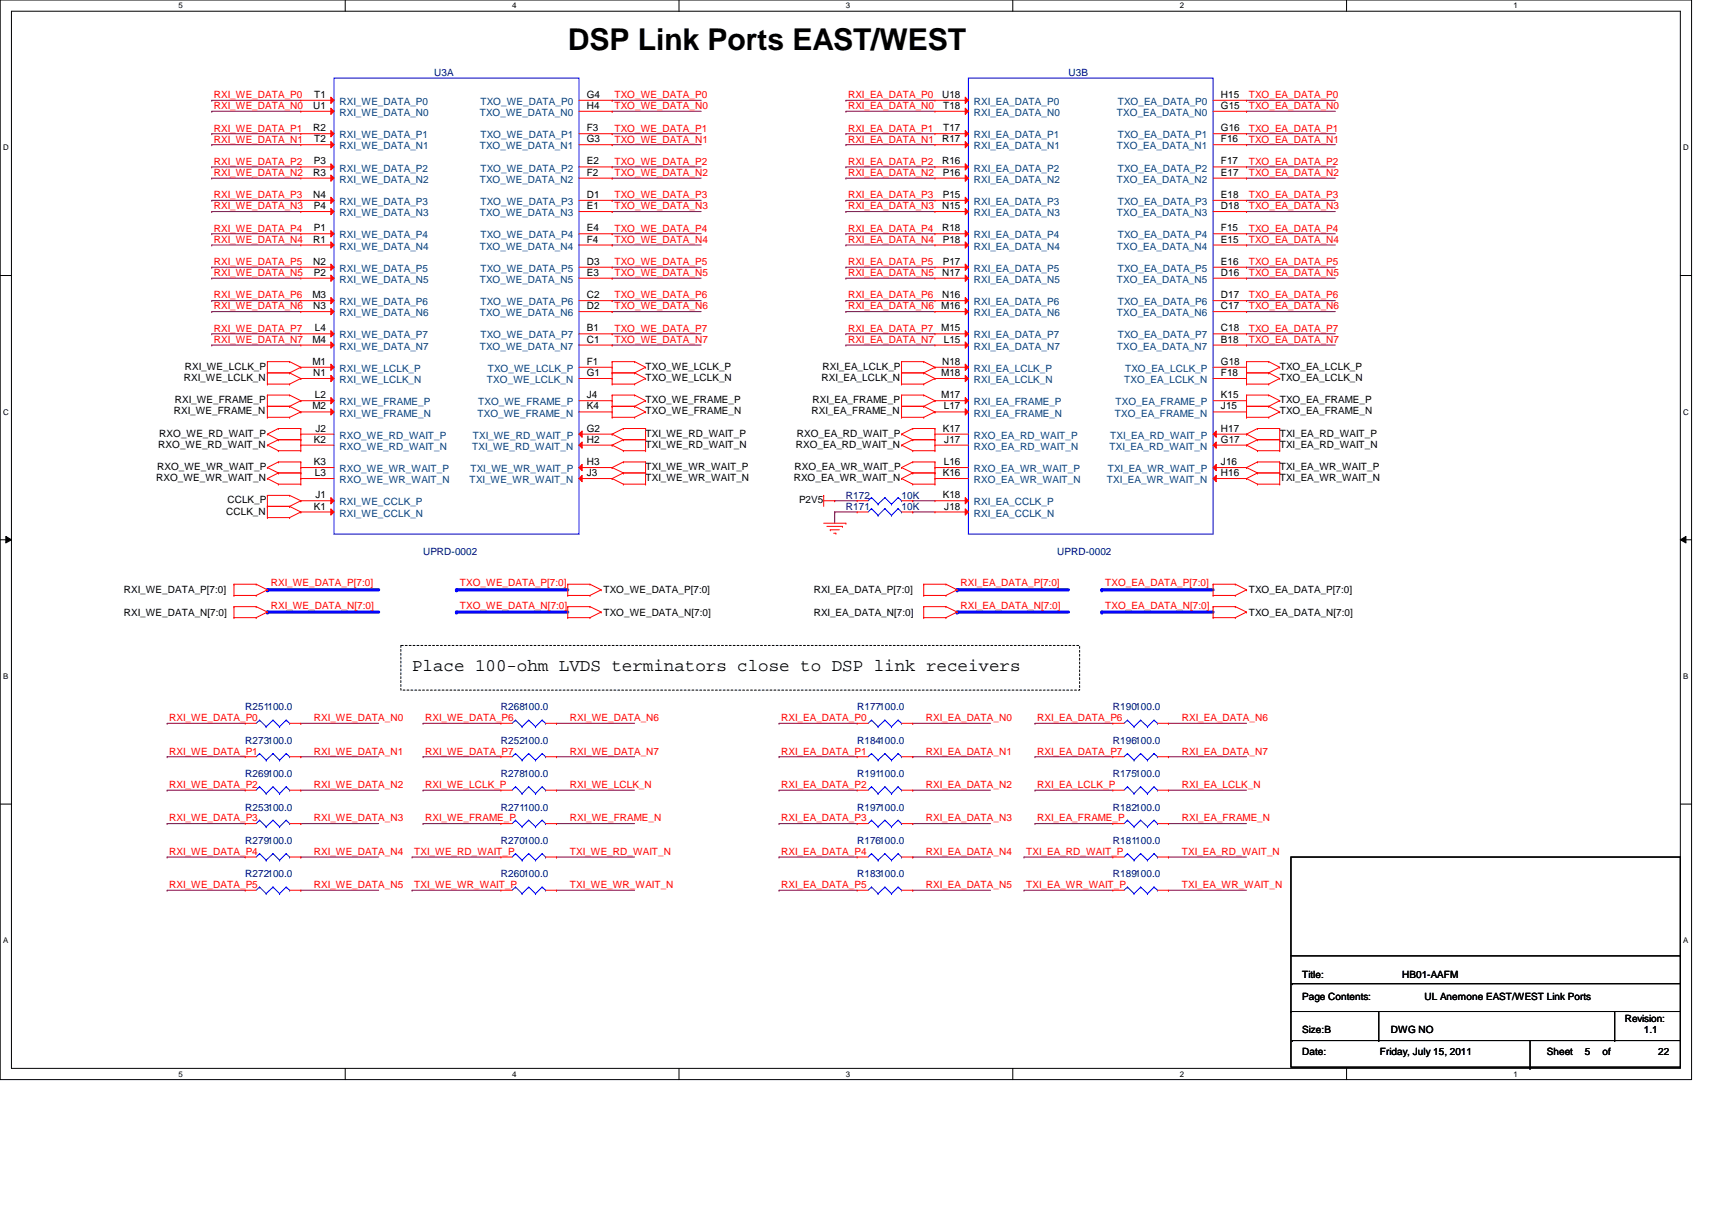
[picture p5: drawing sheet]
<svg xmlns="http://www.w3.org/2000/svg" width="297mm" height="210mm" viewBox="0 0 297 210" stroke-linecap="round" stroke-linejoin="round" font-family="sans-serif">
<defs><g id="words">
<text font-size="5.2" x="98.5" y="8.7">DSP Link Ports EAST/WEST</text>
<text font-size="3" x="71.5" y="116.3">Place 100-ohm LVDS terminators close to DSP link receivers</text>
<g font-size="1.7" fill="#f00">
<text x="37.1" y="17">RXI_WE_DATA_P0</text>
<text x="106.6" y="17">TXO_WE_DATA_P0</text>
<text x="147.1" y="17">RXI_EA_DATA_P0</text>
<text x="216.7" y="17">TXO_EA_DATA_P0</text>
<text x="37.1" y="18.9">RXI_WE_DATA_N0</text>
<text x="37.1" y="22.8">RXI_WE_DATA_P1</text>
<text x="106.6" y="18.9">TXO_WE_DATA_N0</text>
<text x="106.6" y="22.8">TXO_WE_DATA_P1</text>
<text x="147.1" y="22.8">RXI_EA_DATA_P1</text>
<text x="147.1" y="18.9">RXI_EA_DATA_N0</text>
<text x="216.7" y="18.9">TXO_EA_DATA_N0</text>
<text x="216.7" y="22.8">TXO_EA_DATA_P1</text>
<text x="37.1" y="24.7">RXI_WE_DATA_N1</text>
<text x="37.1" y="28.6">RXI_WE_DATA_P2</text>
<text x="106.6" y="24.7">TXO_WE_DATA_N1</text>
<text x="106.6" y="28.6">TXO_WE_DATA_P2</text>
<text x="147.1" y="28.6">RXI_EA_DATA_P2</text>
<text x="147.1" y="24.7">RXI_EA_DATA_N1</text>
<text x="216.7" y="28.6">TXO_EA_DATA_P2</text>
<text x="216.7" y="24.7">TXO_EA_DATA_N1</text>
<text x="37.1" y="34.4">RXI_WE_DATA_P3</text>
<text x="37.1" y="30.5">RXI_WE_DATA_N2</text>
<text x="106.6" y="30.5">TXO_WE_DATA_N2</text>
<text x="106.6" y="34.4">TXO_WE_DATA_P3</text>
<text x="147.1" y="34.4">RXI_EA_DATA_P3</text>
<text x="147.1" y="30.5">RXI_EA_DATA_N2</text>
<text x="216.7" y="34.4">TXO_EA_DATA_P3</text>
<text x="216.7" y="30.5">TXO_EA_DATA_N2</text>
<text x="37.1" y="36.3">RXI_WE_DATA_N3</text>
<text x="37.1" y="40.2">RXI_WE_DATA_P4</text>
<text x="106.6" y="36.3">TXO_WE_DATA_N3</text>
<text x="106.6" y="40.2">TXO_WE_DATA_P4</text>
<text x="147.1" y="40.2">RXI_EA_DATA_P4</text>
<text x="147.1" y="36.3">RXI_EA_DATA_N3</text>
<text x="216.7" y="36.3">TXO_EA_DATA_N3</text>
<text x="216.7" y="40.2">TXO_EA_DATA_P4</text>
<text x="37.1" y="42.1">RXI_WE_DATA_N4</text>
<text x="37.1" y="46">RXI_WE_DATA_P5</text>
<text x="37.1" y="47.9">RXI_WE_DATA_N5</text>
<text x="106.6" y="42.1">TXO_WE_DATA_N4</text>
<text x="106.6" y="46">TXO_WE_DATA_P5</text>
<text x="106.6" y="47.9">TXO_WE_DATA_N5</text>
<text x="147.1" y="46">RXI_EA_DATA_P5</text>
<text x="147.1" y="42.1">RXI_EA_DATA_N4</text>
<text x="147.1" y="47.9">RXI_EA_DATA_N5</text>
<text x="216.7" y="42.1">TXO_EA_DATA_N4</text>
<text x="216.7" y="47.9">TXO_EA_DATA_N5</text>
<text x="216.7" y="46">TXO_EA_DATA_P5</text>
<text x="37.1" y="51.8">RXI_WE_DATA_P6</text>
<text x="37.1" y="53.7">RXI_WE_DATA_N6</text>
<text x="106.6" y="51.8">TXO_WE_DATA_P6</text>
<text x="106.6" y="53.7">TXO_WE_DATA_N6</text>
<text x="147.1" y="53.7">RXI_EA_DATA_N6</text>
<text x="147.1" y="51.8">RXI_EA_DATA_P6</text>
<text x="216.7" y="51.8">TXO_EA_DATA_P6</text>
<text x="216.7" y="53.7">TXO_EA_DATA_N6</text>
<text x="37.1" y="57.5">RXI_WE_DATA_P7</text>
<text x="37.1" y="59.5">RXI_WE_DATA_N7</text>
<text x="106.6" y="57.5">TXO_WE_DATA_P7</text>
<text x="106.6" y="59.5">TXO_WE_DATA_N7</text>
<text x="147.1" y="59.5">RXI_EA_DATA_N7</text>
<text x="147.1" y="57.5">RXI_EA_DATA_P7</text>
<text x="216.7" y="59.5">TXO_EA_DATA_N7</text>
<text x="216.7" y="57.5">TXO_EA_DATA_P7</text>
<text x="47" y="101.7">RXI_WE_DATA_P[7:0]</text>
<text x="79.8" y="101.7">TXO_WE_DATA_P[7:0]</text>
<text x="166.7" y="101.7">RXI_EA_DATA_P[7:0]</text>
<text x="191.8" y="101.7">TXO_EA_DATA_P[7:0]</text>
<text x="47" y="105.6">RXI_WE_DATA_N[7:0]</text>
<text x="79.8" y="105.6">TXO_WE_DATA_N[7:0]</text>
<text x="166.7" y="105.6">RXI_EA_DATA_N[7:0]</text>
<text x="191.8" y="105.6">TXO_EA_DATA_N[7:0]</text>
<text x="29.4" y="125.1">RXI_WE_DATA_P0</text>
<text x="54.5" y="125.1">RXI_WE_DATA_N0</text>
<text x="73.8" y="125.1">RXI_WE_DATA_P6</text>
<text x="98.9" y="125.1">RXI_WE_DATA_N6</text>
<text x="135.5" y="125.1">RXI_EA_DATA_P0</text>
<text x="160.7" y="125.1">RXI_EA_DATA_N0</text>
<text x="180" y="125.1">RXI_EA_DATA_P6</text>
<text x="205.1" y="125.1">RXI_EA_DATA_N6</text>
<text x="29.4" y="130.9">RXI_WE_DATA_P1</text>
<text x="54.5" y="130.9">RXI_WE_DATA_N1</text>
<text x="73.8" y="130.9">RXI_WE_DATA_P7</text>
<text x="98.9" y="130.9">RXI_WE_DATA_N7</text>
<text x="135.5" y="130.9">RXI_EA_DATA_P1</text>
<text x="160.7" y="130.9">RXI_EA_DATA_N1</text>
<text x="180" y="130.9">RXI_EA_DATA_P7</text>
<text x="205.1" y="130.9">RXI_EA_DATA_N7</text>
<text x="29.4" y="136.7">RXI_WE_DATA_P2</text>
<text x="54.5" y="136.7">RXI_WE_DATA_N2</text>
<text x="73.8" y="136.7">RXI_WE_LCLK_P</text>
<text x="98.9" y="136.7">RXI_WE_LCLK_N</text>
<text x="135.5" y="136.7">RXI_EA_DATA_P2</text>
<text x="160.7" y="136.7">RXI_EA_DATA_N2</text>
<text x="180" y="136.7">RXI_EA_LCLK_P</text>
<text x="205.1" y="136.7">RXI_EA_LCLK_N</text>
<text x="29.4" y="142.5">RXI_WE_DATA_P3</text>
<text x="54.5" y="142.5">RXI_WE_DATA_N3</text>
<text x="73.8" y="142.5">RXI_WE_FRAME_P</text>
<text x="98.9" y="142.5">RXI_WE_FRAME_N</text>
<text x="135.5" y="142.5">RXI_EA_DATA_P3</text>
<text x="160.7" y="142.5">RXI_EA_DATA_N3</text>
<text x="180" y="142.5">RXI_EA_FRAME_P</text>
<text x="205.1" y="142.5">RXI_EA_FRAME_N</text>
<text x="29.4" y="148.3">RXI_WE_DATA_P4</text>
<text x="54.5" y="148.3">RXI_WE_DATA_N4</text>
<text x="71.9" y="148.3">TXI_WE_RD_WAIT_P</text>
<text x="98.9" y="148.3">TXI_WE_RD_WAIT_N</text>
<text x="135.5" y="148.3">RXI_EA_DATA_P4</text>
<text x="160.7" y="148.3">RXI_EA_DATA_N4</text>
<text x="178.1" y="148.3">TXI_EA_RD_WAIT_P</text>
<text x="205.1" y="148.3">TXI_EA_RD_WAIT_N</text>
<text x="29.4" y="154.1">RXI_WE_DATA_P5</text>
<text x="54.5" y="154.1">RXI_WE_DATA_N5</text>
<text x="71.9" y="154.1">TXI_WE_WR_WAIT_P</text>
<text x="98.9" y="154.1">TXI_WE_WR_WAIT_N</text>
<text x="135.5" y="154.1">RXI_EA_DATA_P5</text>
<text x="160.7" y="154.1">RXI_EA_DATA_N5</text>
<text x="178.1" y="154.1">TXI_EA_WR_WAIT_P</text>
<text x="205.1" y="154.1">TXI_EA_WR_WAIT_N</text>
</g>
<g font-size="1.7">
<text x="54.5" y="17">T1</text>
<text x="101.8" y="17">G4</text>
<text x="163.4" y="17">U18</text>
<text x="211.8" y="17">H15</text>
<text x="54.4" y="22.8">R2</text>
<text x="54.4" y="18.9">U1</text>
<text x="101.8" y="22.8">F3</text>
<text x="101.8" y="18.9">H4</text>
<text x="163.6" y="22.8">T17</text>
<text x="163.6" y="18.9">T18</text>
<text x="211.8" y="22.8">G16</text>
<text x="211.8" y="18.9">G15</text>
<text x="54.5" y="28.5">P3</text>
<text x="54.5" y="24.7">T2</text>
<text x="101.8" y="28.5">E2</text>
<text x="101.8" y="24.7">G3</text>
<text x="163.4" y="28.5">R16</text>
<text x="163.4" y="24.7">R17</text>
<text x="211.8" y="28.5">F17</text>
<text x="211.8" y="24.7">F16</text>
<text x="54.4" y="34.3">N4</text>
<text x="54.4" y="30.5">R3</text>
<text x="101.8" y="34.3">D1</text>
<text x="101.8" y="30.5">F2</text>
<text x="163.6" y="34.3">P15</text>
<text x="163.6" y="30.5">P16</text>
<text x="211.8" y="34.3">E18</text>
<text x="211.8" y="30.5">E17</text>
<text x="54.5" y="40.1">P1</text>
<text x="54.5" y="36.3">P4</text>
<text x="101.8" y="40.1">E4</text>
<text x="101.8" y="36.3">E1</text>
<text x="163.4" y="40.1">R18</text>
<text x="163.4" y="36.3">N15</text>
<text x="211.8" y="40.1">F15</text>
<text x="211.8" y="36.3">D18</text>
<text x="54.4" y="45.9">N2</text>
<text x="54.4" y="42.1">R1</text>
<text x="54.5" y="47.8">P2</text>
<text x="101.8" y="45.9">D3</text>
<text x="101.8" y="42.1">F4</text>
<text x="101.8" y="47.8">E3</text>
<text x="163.4" y="47.8">N17</text>
<text x="163.6" y="45.9">P17</text>
<text x="163.6" y="42.1">P18</text>
<text x="211.8" y="45.9">E16</text>
<text x="211.8" y="42.1">E15</text>
<text x="211.8" y="47.8">D16</text>
<text x="54.2" y="51.7">M3</text>
<text x="54.4" y="53.6">N3</text>
<text x="101.8" y="51.7">C2</text>
<text x="101.8" y="53.6">D2</text>
<text x="163.3" y="53.6">M16</text>
<text x="163.4" y="51.7">N16</text>
<text x="211.8" y="51.7">D17</text>
<text x="211.8" y="53.6">C17</text>
<text x="54.2" y="59.4">M4</text>
<text x="54.6" y="57.5">L4</text>
<text x="101.8" y="57.5">B1</text>
<text x="101.8" y="59.4">C1</text>
<text x="163.3" y="57.5">M15</text>
<text x="163.7" y="59.4">L15</text>
<text x="211.8" y="57.5">C18</text>
<text x="211.8" y="59.4">B18</text>
<text x="32.1" y="64.2">RXI_WE_LCLK_P</text>
<text x="54.2" y="63.3">M1</text>
<text x="54.4" y="65.2">N1</text>
<text x="101.8" y="63.3">F1</text>
<text x="101.8" y="65.2">G1</text>
<text x="112" y="64.2">TXO_WE_LCLK_P</text>
<text x="142.7" y="64.2">RXI_EA_LCLK_P</text>
<text x="163.3" y="65.2">M18</text>
<text x="163.4" y="63.3">N18</text>
<text x="211.8" y="63.3">G18</text>
<text x="211.8" y="65.2">F18</text>
<text x="222" y="64.2">TXO_EA_LCLK_P</text>
<text x="30.2" y="71.9">RXI_WE_FRAME_N</text>
<text x="30.3" y="70">RXI_WE_FRAME_P</text>
<text x="31.9" y="66.1">RXI_WE_LCLK_N</text>
<text x="54.2" y="71">M2</text>
<text x="54.6" y="69.1">L2</text>
<text x="101.8" y="69.1">J4</text>
<text x="101.8" y="71">K4</text>
<text x="112" y="66.1">TXO_WE_LCLK_N</text>
<text x="112" y="70">TXO_WE_FRAME_P</text>
<text x="112" y="71.9">TXO_WE_FRAME_N</text>
<text x="140.8" y="71.9">RXI_EA_FRAME_N</text>
<text x="141" y="70">RXI_EA_FRAME_P</text>
<text x="142.5" y="66.1">RXI_EA_LCLK_N</text>
<text x="163.3" y="69.1">M17</text>
<text x="163.7" y="71">L17</text>
<text x="211.8" y="69.1">K15</text>
<text x="211.8" y="71">J15</text>
<text x="222" y="66.1">TXO_EA_LCLK_N</text>
<text x="222" y="71.9">TXO_EA_FRAME_N</text>
<text x="222" y="70">TXO_EA_FRAME_P</text>
<text x="27.5" y="77.7">RXO_WE_RD_WAIT_N</text>
<text x="27.6" y="75.7">RXO_WE_RD_WAIT_P</text>
<text x="54.5" y="76.8">K2</text>
<text x="54.7" y="74.9">J2</text>
<text x="101.8" y="74.9">G2</text>
<text x="101.8" y="76.8">H2</text>
<text x="112" y="75.7">TXI_WE_RD_WAIT_P</text>
<text x="112" y="77.7">TXI_WE_RD_WAIT_N</text>
<text x="138.1" y="77.7">RXO_EA_RD_WAIT_N</text>
<text x="138.3" y="75.7">RXO_EA_RD_WAIT_P</text>
<text x="163.6" y="74.9">K17</text>
<text x="163.8" y="76.8">J17</text>
<text x="211.8" y="74.9">H17</text>
<text x="211.8" y="76.8">G17</text>
<text x="222" y="75.7">TXI_EA_RD_WAIT_P</text>
<text x="222" y="77.7">TXI_EA_RD_WAIT_N</text>
<text x="27.1" y="83.5">RXO_WE_WR_WAIT_N</text>
<text x="27.3" y="81.5">RXO_WE_WR_WAIT_P</text>
<text x="54.5" y="80.7">K3</text>
<text x="54.6" y="82.6">L3</text>
<text x="101.8" y="80.7">H3</text>
<text x="101.8" y="82.6">J3</text>
<text x="112" y="81.5">TXI_WE_WR_WAIT_P</text>
<text x="112" y="83.5">TXI_WE_WR_WAIT_N</text>
<text x="137.7" y="83.5">RXO_EA_WR_WAIT_N</text>
<text x="137.9" y="81.5">RXO_EA_WR_WAIT_P</text>
<text x="163.6" y="82.6">K16</text>
<text x="163.7" y="80.7">L16</text>
<text x="211.8" y="80.7">J16</text>
<text x="211.8" y="82.6">H16</text>
<text x="222" y="83.5">TXI_EA_WR_WAIT_N</text>
<text x="222" y="81.5">TXI_EA_WR_WAIT_P</text>
<text x="39.2" y="89.3">CCLK_N</text>
<text x="39.5" y="87.3">CCLK_P</text>
<text x="54.5" y="88.4">K1</text>
<text x="54.7" y="86.4">J1</text>
<text x="138.6" y="87.3">P2V5</text>
<text x="163.6" y="86.4">K18</text>
<text x="163.8" y="88.4">J18</text>
<text x="21.5" y="106.8">RXI_WE_DATA_N[7:0]</text>
<text x="21.5" y="103">RXI_WE_DATA_P[7:0]</text>
<text x="104.7" y="103">TXO_WE_DATA_P[7:0]</text>
<text x="104.7" y="106.8">TXO_WE_DATA_N[7:0]</text>
<text x="141.2" y="106.8">RXI_EA_DATA_N[7:0]</text>
<text x="141.2" y="103">RXI_EA_DATA_P[7:0]</text>
<text x="216.7" y="103">TXO_EA_DATA_P[7:0]</text>
<text x="216.7" y="106.8">TXO_EA_DATA_N[7:0]</text>
<text x="225.9" y="169.6">Title:</text>
<text x="225.9" y="173.4">Page Contents:</text>
<text x="243.3" y="169.6">HB01-AAFM</text>
<text x="247.1" y="173.4">UL Anemone EAST/WEST Link Ports</text>
<text x="225.9" y="179.2">Size:B</text>
<text x="241.3" y="179.2">DWG NO</text>
<text x="281.9" y="177.3">Revision:</text>
<text x="285.2" y="179.2">1.1</text>
<text x="225.9" y="183.1">Date:</text>
<text x="239.4" y="183.1">Friday, July 15, 2011</text>
<text x="268.4" y="183.1">Sheet</text>
<text x="275" y="183.1">5</text>
<text x="278" y="183.1">of</text>
<text x="287.7" y="183.1">22</text>
</g>
<g font-size="1.7" fill="#000080">
<text x="75.4" y="13.2">U3A</text>
<text x="185.4" y="13.2">U3B</text>
<text x="146.8" y="86.6">R172</text>
<text x="146.8" y="88.5">R171</text>
<text x="156.4" y="86.6">10K</text>
<text x="156.4" y="88.5">10K</text>
<text x="73.4" y="96.2">UPRD-0002</text>
<text x="183.4" y="96.2">UPRD-0002</text>
<text x="42.5" y="123.2">R251100.0</text>
<text x="86.9" y="123.2">R268100.0</text>
<text x="148.7" y="123.2">R177100.0</text>
<text x="193.1" y="123.2">R190100.0</text>
<text x="42.5" y="129">R273100.0</text>
<text x="86.9" y="129">R252100.0</text>
<text x="148.7" y="129">R184100.0</text>
<text x="193.1" y="129">R196100.0</text>
<text x="42.5" y="134.8">R269100.0</text>
<text x="86.9" y="134.8">R278100.0</text>
<text x="148.7" y="134.8">R191100.0</text>
<text x="193.1" y="134.8">R175100.0</text>
<text x="42.5" y="140.6">R253100.0</text>
<text x="86.9" y="140.6">R271100.0</text>
<text x="148.7" y="140.6">R197100.0</text>
<text x="193.1" y="140.6">R182100.0</text>
<text x="42.5" y="146.4">R279100.0</text>
<text x="86.9" y="146.4">R270100.0</text>
<text x="148.7" y="146.4">R176100.0</text>
<text x="193.1" y="146.4">R181100.0</text>
<text x="42.5" y="152.2">R272100.0</text>
<text x="86.9" y="152.2">R260100.0</text>
<text x="148.7" y="152.2">R183100.0</text>
<text x="193.1" y="152.2">R189100.0</text>
</g>
<g font-size="1.7" fill="#004080">
<text x="58.9" y="18.2">RXI_WE_DATA_P0</text>
<text x="58.9" y="20.1">RXI_WE_DATA_N0</text>
<text x="83.2" y="20.1">TXO_WE_DATA_N0</text>
<text x="83.4" y="18.2">TXO_WE_DATA_P0</text>
<text x="169" y="18.2">RXI_EA_DATA_P0</text>
<text x="169" y="20.1">RXI_EA_DATA_N0</text>
<text x="193.8" y="20.1">TXO_EA_DATA_N0</text>
<text x="193.9" y="18.2">TXO_EA_DATA_P0</text>
<text x="58.9" y="24">RXI_WE_DATA_P1</text>
<text x="58.9" y="29.8">RXI_WE_DATA_P2</text>
<text x="58.9" y="25.9">RXI_WE_DATA_N1</text>
<text x="83.2" y="25.9">TXO_WE_DATA_N1</text>
<text x="83.4" y="24">TXO_WE_DATA_P1</text>
<text x="83.4" y="29.8">TXO_WE_DATA_P2</text>
<text x="169" y="24">RXI_EA_DATA_P1</text>
<text x="169" y="29.8">RXI_EA_DATA_P2</text>
<text x="169" y="25.9">RXI_EA_DATA_N1</text>
<text x="193.8" y="25.9">TXO_EA_DATA_N1</text>
<text x="193.9" y="24">TXO_EA_DATA_P1</text>
<text x="193.9" y="29.8">TXO_EA_DATA_P2</text>
<text x="58.9" y="35.6">RXI_WE_DATA_P3</text>
<text x="58.9" y="31.7">RXI_WE_DATA_N2</text>
<text x="83.2" y="31.7">TXO_WE_DATA_N2</text>
<text x="83.4" y="35.6">TXO_WE_DATA_P3</text>
<text x="169" y="35.6">RXI_EA_DATA_P3</text>
<text x="169" y="31.7">RXI_EA_DATA_N2</text>
<text x="193.8" y="31.7">TXO_EA_DATA_N2</text>
<text x="193.9" y="35.6">TXO_EA_DATA_P3</text>
<text x="58.9" y="41.4">RXI_WE_DATA_P4</text>
<text x="58.9" y="37.5">RXI_WE_DATA_N3</text>
<text x="83.2" y="37.5">TXO_WE_DATA_N3</text>
<text x="83.4" y="41.4">TXO_WE_DATA_P4</text>
<text x="169" y="41.4">RXI_EA_DATA_P4</text>
<text x="169" y="37.5">RXI_EA_DATA_N3</text>
<text x="193.8" y="37.5">TXO_EA_DATA_N3</text>
<text x="193.9" y="41.4">TXO_EA_DATA_P4</text>
<text x="58.9" y="47.2">RXI_WE_DATA_P5</text>
<text x="58.9" y="43.3">RXI_WE_DATA_N4</text>
<text x="83.2" y="43.3">TXO_WE_DATA_N4</text>
<text x="83.4" y="47.2">TXO_WE_DATA_P5</text>
<text x="169" y="47.2">RXI_EA_DATA_P5</text>
<text x="169" y="43.3">RXI_EA_DATA_N4</text>
<text x="193.8" y="43.3">TXO_EA_DATA_N4</text>
<text x="193.9" y="47.2">TXO_EA_DATA_P5</text>
<text x="58.9" y="53">RXI_WE_DATA_P6</text>
<text x="58.9" y="49.1">RXI_WE_DATA_N5</text>
<text x="83.2" y="49.1">TXO_WE_DATA_N5</text>
<text x="83.4" y="53">TXO_WE_DATA_P6</text>
<text x="169" y="53">RXI_EA_DATA_P6</text>
<text x="169" y="49.1">RXI_EA_DATA_N5</text>
<text x="193.8" y="49.1">TXO_EA_DATA_N5</text>
<text x="193.9" y="53">TXO_EA_DATA_P6</text>
<text x="58.9" y="58.7">RXI_WE_DATA_P7</text>
<text x="58.9" y="54.9">RXI_WE_DATA_N6</text>
<text x="83.2" y="54.9">TXO_WE_DATA_N6</text>
<text x="83.4" y="58.7">TXO_WE_DATA_P7</text>
<text x="169" y="58.7">RXI_EA_DATA_P7</text>
<text x="169" y="54.9">RXI_EA_DATA_N6</text>
<text x="193.8" y="54.9">TXO_EA_DATA_N6</text>
<text x="193.9" y="58.7">TXO_EA_DATA_P7</text>
<text x="58.9" y="60.7">RXI_WE_DATA_N7</text>
<text x="58.9" y="64.5">RXI_WE_LCLK_P</text>
<text x="83.2" y="60.7">TXO_WE_DATA_N7</text>
<text x="84.6" y="64.5">TXO_WE_LCLK_P</text>
<text x="169" y="60.7">RXI_EA_DATA_N7</text>
<text x="169" y="64.5">RXI_EA_LCLK_P</text>
<text x="193.8" y="60.7">TXO_EA_DATA_N7</text>
<text x="195.2" y="64.5">TXO_EA_LCLK_P</text>
<text x="58.9" y="66.5">RXI_WE_LCLK_N</text>
<text x="58.9" y="70.3">RXI_WE_FRAME_P</text>
<text x="83" y="70.3">TXO_WE_FRAME_P</text>
<text x="84.5" y="66.5">TXO_WE_LCLK_N</text>
<text x="169" y="66.5">RXI_EA_LCLK_N</text>
<text x="169" y="70.3">RXI_EA_FRAME_P</text>
<text x="193.5" y="70.3">TXO_EA_FRAME_P</text>
<text x="195.1" y="66.5">TXO_EA_LCLK_N</text>
<text x="58.9" y="72.3">RXI_WE_FRAME_N</text>
<text x="58.9" y="76.1">RXO_WE_RD_WAIT_P</text>
<text x="82" y="76.1">TXI_WE_RD_WAIT_P</text>
<text x="82.8" y="72.3">TXO_WE_FRAME_N</text>
<text x="169" y="72.3">RXI_EA_FRAME_N</text>
<text x="169" y="76.1">RXO_EA_RD_WAIT_P</text>
<text x="192.6" y="76.1">TXI_EA_RD_WAIT_P</text>
<text x="193.4" y="72.3">TXO_EA_FRAME_N</text>
<text x="58.9" y="81.9">RXO_WE_WR_WAIT_P</text>
<text x="58.9" y="83.8">RXO_WE_WR_WAIT_N</text>
<text x="58.9" y="78">RXO_WE_RD_WAIT_N</text>
<text x="81.5" y="83.8">TXI_WE_WR_WAIT_N</text>
<text x="81.6" y="81.9">TXI_WE_WR_WAIT_P</text>
<text x="81.9" y="78">TXI_WE_RD_WAIT_N</text>
<text x="169" y="78">RXO_EA_RD_WAIT_N</text>
<text x="169" y="81.9">RXO_EA_WR_WAIT_P</text>
<text x="169" y="83.8">RXO_EA_WR_WAIT_N</text>
<text x="192.1" y="83.8">TXI_EA_WR_WAIT_N</text>
<text x="192.2" y="81.9">TXI_EA_WR_WAIT_P</text>
<text x="192.5" y="78">TXI_EA_RD_WAIT_N</text>
<text x="58.9" y="87.7">RXI_WE_CCLK_P</text>
<text x="58.9" y="89.6">RXI_WE_CCLK_N</text>
<text x="169" y="87.7">RXI_EA_CCLK_P</text>
<text x="169" y="89.6">RXI_EA_CCLK_N</text>
</g>
<g font-size="1.4">
<text x="30.9" y="1.4">5</text>
<text x="88.9" y="1.4">4</text>
<text x="146.8" y="1.4">3</text>
<text x="204.7" y="1.4">2</text>
<text x="262.6" y="1.4">1</text>
<text x=".5" y="26.1">D</text>
<text x="292.1" y="26.1">D</text>
<text x=".5" y="71.9">C</text>
<text x="292.1" y="71.9">C</text>
<text x=".5" y="117.8">B</text>
<text x="292.1" y="117.8">B</text>
<text x=".5" y="163.6">A</text>
<text x="292.1" y="163.6">A</text>
<text x="30.9" y="186.8">5</text>
<text x="88.9" y="186.8">4</text>
<text x="146.8" y="186.8">3</text>
<text x="204.7" y="186.8">2</text>
<text x="262.6" y="186.8">1</text>
</g>
</g></defs>
<path d="M0 0h293.5v187.3h-293.5zM2 1.9h289.5v183.4h-289.5z" fill="none" stroke="#000" stroke-width=".17"/>
<g fill="#fff">
<path d="M30.9 .2h.8v1.5h-.8z"/>
<path d="M30.9 185.5h.8v1.6h-.8z"/>
</g>
<path d="M59.9 0v1.9M59.9 185.3v2" fill="none" stroke="#000" stroke-width=".17"/>
<g fill="#fff">
<path d="M88.9 .2h.7v1.5h-.7z"/>
<path d="M88.9 185.5h.7v1.6h-.7z"/>
</g>
<path d="M117.8 0v1.9M117.8 185.3v2" fill="none" stroke="#000" stroke-width=".17"/>
<g fill="#fff">
<path d="M146.8 .2h.7v1.5h-.7z"/>
<path d="M146.8 185.5h.7v1.6h-.7z"/>
</g>
<path d="M175.7 0v1.9M175.7 185.3v2" fill="none" stroke="#000" stroke-width=".17"/>
<g fill="#fff">
<path d="M204.7 .2h.7v1.5h-.7z"/>
<path d="M204.7 185.5h.7v1.6h-.7z"/>
</g>
<path d="M233.6 0v1.9M233.6 185.3v2" fill="none" stroke="#000" stroke-width=".17"/>
<g fill="#fff">
<path d="M262.6 .2h.8v1.5h-.8z"/>
<path d="M262.6 185.5h.8v1.6h-.8z"/>
<path d="M.5 24.8h1v1.6h-1z"/>
<path d="M292.1 24.8h.9v1.6h-.9z"/>
<path d="M.5 70.7h1v1.5h-1z"/>
<path d="M292.1 70.7h.9v1.5h-.9z"/>
</g>
<path d="M0 47.8h2M291.5 47.8h2" fill="none" stroke="#000" stroke-width=".17"/>
<g fill="#fff">
<path d="M.5 116.5h.9v1.6h-.9z"/>
<path d="M292.1 116.5h.8v1.6h-.8z"/>
</g>
<path d="M0 93.6h2M1 93l1 .6-1 .6zM291.5 93.6l1-.6v1.2zM291.5 93.6h2" fill="none" stroke="#000" stroke-width=".17"/>
<path d="M1 93l1 .6-1 .6zM291.5 93.6l1-.6v1.2z" fill="#000"/>
<g fill="#fff">
<path d="M.5 162.4h.9v1.5h-.9z"/>
<path d="M292.1 162.4h.8v1.5h-.8z"/>
</g>
<path d="M0 139.5h2M291.5 139.5h2" fill="none" stroke="#000" stroke-width=".17"/>
<path d="M69.6 112h117.7v7.7h-117.7z" fill="none" stroke="#000" stroke-width=".17" stroke-dasharray=".3 .3"/>
<g fill="none" stroke="#800040" stroke-width=".17">
<path d="M106.2 17.4h.1M106.2 19.3h.1M106.2 17.4h15.5M106.2 19.3h15.5M36.7 34.8h.1M36.7 36.7h.1M36.7 34.8h15.5M36.7 36.7h15.5M106.2 23.2h.1M106.2 25.1h.1M106.2 29h.1M106.2 30.9h.1"/>
<path d="M106.2 34.8h.1M106.2 36.7h.1M106.2 34.8h15.5M106.2 36.7h15.5M106.2 23.2h15.5M106.2 25.1h15.5M106.2 29h15.5M106.2 30.9h15.5M36.7 40.6h.1M36.7 42.5h.1M36.7 46.4h.1M36.7 48.3h.1"/>
<path d="M36.7 52.2h.1M36.7 54.1h.1M36.7 57.9h.1M36.7 59.9h.1M36.7 40.6h15.5M36.7 42.5h15.5M36.7 46.4h15.5M36.7 48.3h15.5M36.7 52.2h15.5M36.7 54.1h15.5M36.7 57.9h15.5M36.7 59.9h15.5"/>
<path d="M106.2 40.6h.1M106.2 42.5h.1M106.2 46.4h.1M106.2 48.3h.1M106.2 52.2h.1M106.2 54.1h.1M106.2 40.6h15.5M106.2 42.5h15.5M106.2 46.4h15.5M106.2 48.3h15.5M106.2 52.2h15.5M106.2 54.1h15.5"/>
</g>
<path d="M46.4 106.2h19.3" fill="none" stroke="#00f" stroke-width=".55"/>
<circle cx="46.4" cy="106.2" r=".28" fill="#00f"/>
<g fill="none" stroke="#800040" stroke-width=".17">
<path d="M146.8 17.4h.1M146.8 19.3h.1M146.8 17.4h15.4M146.8 19.3h15.4M146.8 36.7h.1M146.8 34.8h.1M146.8 23.2h.1M146.8 30.9h.1M146.8 29h.1M146.8 25.1h.1M146.8 36.7h15.4M146.8 34.8h15.4"/>
<path d="M146.8 23.2h15.4M146.8 30.9h15.4M146.8 29h15.4M146.8 25.1h15.4M106.2 57.9h.1M106.2 59.9h.1M106.2 57.9h15.5M106.2 59.9h15.5M146.8 40.6h.1M146.8 46.4h.1M146.8 42.5h.1M146.8 54.1h.1"/>
<path d="M146.8 52.2h.1M146.8 48.3h.1M146.8 59.9h.1M146.8 57.9h.1M146.8 57.9h15.4M146.8 59.9h15.4M146.8 40.6h15.4M146.8 46.4h15.4M146.8 42.5h15.4M146.8 54.1h15.4M146.8 52.2h15.4M146.8 48.3h15.4"/>
</g>
<path d="M79.2 102.3h19.3" fill="none" stroke="#00f" stroke-width=".55"/>
<circle cx="79.2" cy="102.3" r=".28" fill="#00f"/>
<g fill="none" stroke="#800040" stroke-width=".17">
<path d="M216.3 19.3h.1M216.3 17.4h.1M216.3 19.3h15.4M216.3 17.4h15.4M216.3 29h.1M216.3 25.1h.1M216.3 23.2h.1M216.3 36.7h.1M216.3 34.8h.1M216.3 30.9h.1M216.3 29h15.4M216.3 25.1h15.4"/>
<path d="M216.3 23.2h15.4M216.3 36.7h15.4M216.3 34.8h15.4M216.3 30.9h15.4M216.3 42.5h.1M216.3 40.6h.1M216.3 52.2h.1M216.3 48.3h.1M216.3 46.4h.1M216.3 59.9h.1M216.3 57.9h.1M216.3 54.1h.1"/>
<path d="M216.3 42.5h15.4M216.3 40.6h15.4M216.3 52.2h15.4M216.3 48.3h15.4M216.3 46.4h15.4M216.3 59.9h15.4M216.3 57.9h15.4M216.3 54.1h15.4M144.8 88.8h.1M144.8 86.9h.1M144.8 88.8h3.9M144.8 86.9h3.9"/>
<path d="M144.8 88.8v2M158.4 88.8h.1M158.4 86.9h.1M158.4 88.8h3.8M158.4 86.9h3.8"/>
</g>
<path d="M79.2 106.2h19.3" fill="none" stroke="#00f" stroke-width=".55"/>
<circle cx="79.2" cy="106.2" r=".28" fill="#00f"/>
<path d="M46.4 102.3h19.3" fill="none" stroke="#00f" stroke-width=".55"/>
<circle cx="46.4" cy="102.3" r=".28" fill="#00f"/>
<path d="M191.2 102.3h19.3" fill="none" stroke="#00f" stroke-width=".55"/>
<circle cx="191.2" cy="102.3" r=".28" fill="#00f"/>
<path d="M166.1 106.2h19.3" fill="none" stroke="#00f" stroke-width=".55"/>
<circle cx="166.1" cy="106.2" r=".28" fill="#00f"/>
<path d="M191.2 106.2h19.3" fill="none" stroke="#00f" stroke-width=".55"/>
<circle cx="191.2" cy="106.2" r=".28" fill="#00f"/>
<path d="M166.1 102.3h19.3" fill="none" stroke="#00f" stroke-width=".55"/>
<circle cx="166.1" cy="102.3" r=".28" fill="#00f"/>
<g fill="none" stroke="#800040" stroke-width=".17">
<path d="M36.7 17.4h.1M36.7 19.3h.1M36.7 17.4h15.5M36.7 19.3h15.5M36.7 23.2h.1M36.7 25.1h.1M36.7 29h.1M36.7 30.9h.1M36.7 23.2h15.5M36.7 25.1h15.5M36.7 29h15.5M36.7 30.9h15.5"/>
<path d="M29 125.5h.1M29 131.3h.1M29 137.1h.1M29 137.1h13.5M29 125.5h13.5M29 131.3h13.5M52.2 137.1h.1M52.2 125.5h.1M52.2 131.3h.1M52.2 137.1h13.5M52.2 125.5h13.5M52.2 131.3h13.5"/>
<path d="M73.4 125.5h.1M73.4 131.3h.1M73.4 137.1h.1M73.4 137.1h13.5M73.4 125.5h13.5M73.4 131.3h13.5M96.6 125.5h.1M96.6 131.3h.1M96.6 137.1h.1M96.6 137.1h13.5M96.6 125.5h13.5M96.6 131.3h13.5"/>
<path d="M135.2 125.5h.1M135.2 131.3h.1M135.2 137.1h.1M135.2 137.1h13.5M135.2 125.5h13.5M135.2 131.3h13.5M158.4 137.1h.1M158.4 125.5h.1M158.4 131.3h.1M158.4 137.1h13.5M158.4 125.5h13.5M158.4 131.3h13.5"/>
<path d="M179.6 125.5h.1M179.6 131.3h.1M179.6 137.1h.1M179.6 137.1h13.5M179.6 125.5h13.5M179.6 131.3h13.5M202.7 125.5h.1M202.7 131.3h.1M202.7 137.1h.1M202.7 137.1h13.6M202.7 125.5h13.6M202.7 131.3h13.6"/>
<path d="M29 142.9h.1M29 148.7h.1M29 154.4h.1M29 142.9h13.5M29 148.7h13.5M29 154.4h13.5M52.2 142.9h.1M52.2 148.7h.1M52.2 154.4h.1M52.2 142.9h13.5M52.2 148.7h13.5M52.2 154.4h13.5"/>
<path d="M71.5 154.4h.1M71.5 148.7h.1M71.5 148.7h15.4M71.5 154.4h15.4M73.4 142.9h.1M73.4 142.9h13.5M96.6 142.9h.1M96.6 148.7h.1M96.6 154.4h.1M96.6 142.9h13.5M96.6 148.7h13.5M96.6 154.4h13.5"/>
<path d="M135.2 142.9h.1M135.2 148.7h.1M135.2 154.4h.1M135.2 142.9h13.5M135.2 148.7h13.5M135.2 154.4h13.5M158.4 142.9h.1M158.4 148.7h.1M158.4 154.4h.1M158.4 142.9h13.5M158.4 148.7h13.5M158.4 154.4h13.5"/>
<path d="M177.7 154.4h.1M177.7 148.7h.1M177.7 148.7h15.4M177.7 154.4h15.4M179.6 142.9h.1M179.6 142.9h13.5M202.7 142.9h.1M202.7 148.7h.1M202.7 154.4h.1M202.7 142.9h13.6M202.7 148.7h13.6M202.7 154.4h13.6"/>
</g>
<g fill="none" stroke="#f00" stroke-width=".17">
<path d="M100.5 17.4h5.7M100.5 19.3h5.7M106.2 17.4h.1M106.2 19.3h.1M100.5 23.2h5.7M100.5 29h5.7M100.5 34.8h5.7M100.5 25.1h5.7M100.5 30.9h5.7M100.5 36.7h5.7M106.2 23.2h.1M106.2 29h.1"/>
<path d="M106.2 34.8h.1M106.2 25.1h.1M106.2 30.9h.1M106.2 36.7h.1M100.5 40.6h5.7M100.5 46.4h5.7M100.5 52.2h5.7M100.5 57.9h5.7M100.5 42.5h5.7M100.5 48.3h5.7M100.5 54.1h5.7M100.5 59.9h5.7"/>
<path d="M106.2 40.6h.1M106.2 46.4h.1M106.2 52.2h.1M106.2 57.9h.1M106.2 42.5h.1M106.2 48.3h.1M106.2 54.1h.1M106.2 59.9h.1M46.4 64.7h.1M46.4 62.7h.1M46.4 66.6h.1M46.4 70.5h.1"/>
<path d="M46.4 68.5h.1M46.4 72.4h.1M46.4 75.3h.1M46.4 77.2h.1M46.4 62.7h3.8M46.4 64.7h3.8M46.4 62.7v3.9M46.4 68.5v3.9M46.4 66.6h3.8M46.4 68.5h3.8M46.4 70.5h3.8M46.4 72.4h3.8"/>
<path d="M46.4 75.3l1.9 1M46.4 77.2l1.9 1M48.3 76.3h.1M48.3 74.3h.1M48.3 78.2h.1M48.3 76.3h3.9M48.3 74.3h3.9M48.3 78.2h3.9M48.3 74.3l-1.9 1M48.3 76.3l-1.9 .9M50.2 62.7h.1M50.2 64.7h.1"/>
<path d="M50.2 66.6h.1M50.2 68.5h.1M50.2 70.5h.1M50.2 72.4h.1M50.2 62.7l2 1M50.2 64.7l2 1M50.2 68.5l2 1M50.2 70.5l2 1M52.2 63.7h.1M52.2 65.7h.1M52.2 69.5h.1M52.2 71.5h.1"/>
<path d="M52.2 74.3h.1M52.2 76.3h.1M52.2 78.2h.1M52.2 63.7l-2 1M52.2 65.7l-2 .9M52.2 69.5l-2 1M52.2 71.5l-2 .9M52.2 74.3v3.9M106.2 75.3h.1M106.2 77.2h.1M106.2 64.7h.1M106.2 62.7h.1"/>
<path d="M106.2 66.6h.1M106.2 70.5h.1M106.2 68.5h.1M106.2 72.4h.1M106.2 62.7h3.9M106.2 64.7h3.9M106.2 66.6h3.9M106.2 68.5h3.9M106.2 70.5h3.9M106.2 72.4h3.9M106.2 75.3l2 1M106.2 77.2l2 1"/>
<path d="M106.2 62.7v3.9M106.2 68.5v3.9M108.2 76.3h.1M108.2 74.3h.1M108.2 78.2h.1M108.2 76.3h3.8M108.2 74.3l-2 1M108.2 74.3h3.8M108.2 78.2h3.8M108.2 76.3l-2 .9M110.1 62.7h.1M110.1 64.7h.1"/>
<path d="M110.1 66.6h.1M110.1 68.5h.1M110.1 70.5h.1M110.1 72.4h.1M110.1 62.7l1.9 1M110.1 64.7l1.9 1M110.1 68.5l1.9 1M110.1 70.5l1.9 1M112 74.3h.1M112 76.3h.1M112 78.2h.1M112 63.7h.1"/>
<path d="M112 65.7h.1M112 69.5h.1M112 71.5h.1M112 74.3v3.9M112 63.7l-1.9 1M112 65.7l-1.9 .9M112 69.5l-1.9 1M112 71.5l-1.9 .9M156.4 75.3h.1M156.4 77.2h.1M156.4 64.7h.1M156.4 62.7h.1"/>
<path d="M156.4 70.5h.1M156.4 68.5h.1M156.4 66.6h.1M156.4 72.4h.1M156.4 62.7h3.9M156.4 64.7h3.9M156.4 66.6h3.9M156.4 68.5h3.9M156.4 70.5h3.9M156.4 72.4h3.9M156.4 75.3l2 1M156.4 77.2l2 1"/>
<path d="M156.4 62.7v3.9M156.4 68.5v3.9M158.4 76.3h.1M158.4 74.3h.1M158.4 78.2h.1M158.4 76.3h3.8M158.4 74.3h3.8M158.4 78.2h3.8M158.4 74.3l-2 1M158.4 76.3l-2 .9M160.3 62.7h.1M160.3 64.7h.1"/>
<path d="M160.3 68.5h.1M160.3 70.5h.1M160.3 66.6h.1M160.3 72.4h.1M160.3 62.7l1.9 1M160.3 68.5l1.9 1M160.3 64.7l1.9 1M160.3 70.5l1.9 1M162.2 74.3h.1M162.2 76.3h.1M162.2 78.2h.1M162.2 63.7h.1"/>
<path d="M162.2 69.5h.1M162.2 65.7h.1M162.2 71.5h.1M162.2 74.3v3.9M162.2 63.7l-1.9 1M162.2 69.5l-1.9 1M162.2 65.7l-1.9 .9M162.2 71.5l-1.9 .9M216.3 75.3h.1M216.3 77.2h.1M216.3 66.6h.1M216.3 64.7h.1"/>
<path d="M216.3 62.7h.1M216.3 72.4h.1M216.3 70.5h.1M216.3 68.5h.1M216.3 62.7h3.8M216.3 64.7h3.8M216.3 66.6h3.8M216.3 68.5h3.8M216.3 70.5h3.8M216.3 72.4h3.8M216.3 75.3l1.9 1M216.3 77.2l1.9 1"/>
<path d="M216.3 62.7v3.9M216.3 68.5v3.9M218.2 76.3h.1M218.2 74.3h.1M218.2 78.2h.1M218.2 76.3h3.8M218.2 74.3h3.8M218.2 78.2h3.8M218.2 74.3l-1.9 1M218.2 76.3l-1.9 .9M220.1 64.7h.1M220.1 66.6h.1"/>
<path d="M220.1 62.7h.1M220.1 70.5h.1M220.1 72.4h.1M220.1 68.5h.1M220.1 64.7l1.9 1M220.1 62.7l1.9 1M220.1 70.5l1.9 1M220.1 68.5l1.9 1M222 74.3h.1M222 76.3h.1M222 78.2h.1M222 65.7h.1"/>
<path d="M222 63.7h.1M222 71.5h.1M222 69.5h.1M222 74.3v3.9M222 65.7l-1.9 .9M222 63.7l-1.9 1M222 71.5l-1.9 .9M222 69.5l-1.9 1M46.4 83h.1M46.4 81.1h.1M46.4 87.8h.1M46.4 85.9h.1"/>
<path d="M46.4 89.8h.1M46.4 85.9v3.9M46.4 83l1.9 1M46.4 81.1l1.9 .9M46.4 85.9h3.8M46.4 87.8h3.8M46.4 89.8h3.8M48.3 84h.1M48.3 82h.1M48.3 80.1h.1M48.3 82h3.9M48.3 80.1h3.9"/>
<path d="M48.3 84h3.9M48.3 82l-1.9 1M48.3 80.1l-1.9 1M50.2 85.9h.1M50.2 87.8h.1M50.2 89.8h.1M50.2 85.9l2 1M50.2 87.8l2 1M52.2 82h.1M52.2 84h.1M52.2 80.1h.1M52.2 86.9h.1"/>
<path d="M52.2 88.8h.1M52.2 80.1v3.9M52.2 86.9l-2 .9M52.2 88.8l-2 1M106.2 81.1h.1M106.2 83h.1M106.2 81.1l2 .9M106.2 83l2 1M108.2 82h.1M108.2 80.1h.1M108.2 84h.1M108.2 82h3.8"/>
<path d="M108.2 80.1l-2 1M108.2 80.1h3.8M108.2 84h3.8M108.2 82l-2 1M112 80.1h.1M112 82h.1M112 84h.1M112 80.1v3.9M142.9 85.9h.1M142.9 90.8h3.9M142.9 86.9h1.9M142.9 85.9v1.9"/>
<path d="M143.5 91.3h2.7M144.1 91.9h.1M144.1 91.9h1.5M144.6 92.5h.4M144.8 86.9h.1M145 92.5h.1M146.2 91.3h.1M146.8 90.8h.1M148.7 86.9h.1M148.7 86.9h1.9M156.4 83h.1M156.4 81.1h.1"/>
<path d="M156.4 83l2 1M156.4 81.1l2 .9M156.4 86.9h2M158.4 84h.1M158.4 82h.1M158.4 80.1h.1M158.4 86.9h.1M158.4 82h3.8M158.4 80.1h3.8M158.4 84h3.8M158.4 82l-2 1M158.4 80.1l-2 1"/>
<path d="M162.2 82h.1M162.2 84h.1M162.2 80.1h.1M162.2 80.1v3.9M216.3 83h.1M216.3 81.1h.1M216.3 83l1.9 1M216.3 81.1l1.9 .9M218.2 84h.1M218.2 82h.1M218.2 80.1h.1M218.2 82h3.8"/>
<path d="M218.2 80.1h3.8M218.2 84h3.8M218.2 82l-1.9 1M218.2 80.1l-1.9 1M222 82h.1M222 84h.1M222 80.1h.1M222 80.1v3.9M40.6 107.1h.1M40.6 105.2h.1M40.6 103.3h.1M40.6 101.3h.1"/>
<path d="M40.6 105.2h3.8M40.6 107.1h3.8M40.6 101.3v2M40.6 105.2v1.9M40.6 101.3h3.8M40.6 103.3h3.8M44.4 105.2h.1M44.4 107.1h.1M44.4 101.3h.1M44.4 103.3h.1M44.4 105.2l2 1M44.4 101.3l2 1"/>
<path d="M46.4 106.2h.1M46.4 102.3h.1M46.4 106.2l-2 .9M46.4 102.3l-2 1M98.5 103.3h.1M98.5 101.3h.1M98.5 107.1h.1M98.5 105.2h.1M98.5 105.2h3.9M98.5 107.1h3.9M98.5 101.3h3.9M98.5 103.3h3.9"/>
<path d="M98.5 101.3v2M98.5 105.2v1.9M102.4 101.3h.1M102.4 103.3h.1M102.4 105.2h.1M102.4 107.1h.1M102.4 101.3l1.9 1M102.4 105.2l1.9 1M104.3 102.3h.1M104.3 106.2h.1M104.3 102.3l-1.9 1M104.3 106.2l-1.9 .9"/>
<path d="M160.3 107.1h.1M160.3 105.2h.1M160.3 103.3h.1M160.3 101.3h.1M160.3 105.2h3.8M160.3 107.1h3.8M160.3 101.3h3.8M160.3 103.3h3.8M160.3 101.3v2M160.3 105.2v1.9M164.1 105.2h.1M164.1 107.1h.1"/>
<path d="M164.1 101.3h.1M164.1 103.3h.1M164.1 105.2l2 1M164.1 101.3l2 1M166.1 106.2h.1M166.1 102.3h.1M166.1 106.2l-2 .9M166.1 102.3l-2 1M210.5 103.3h.1M210.5 101.3h.1M210.5 107.1h.1M210.5 105.2h.1"/>
<path d="M210.5 105.2h3.8M210.5 107.1h3.8M210.5 101.3h3.8M210.5 103.3h3.8M210.5 101.3v2M210.5 105.2v1.9M214.3 101.3h.1M214.3 103.3h.1M214.3 105.2h.1M214.3 107.1h.1M214.3 101.3l2 1M214.3 105.2l2 1"/>
<path d="M216.3 102.3h.1M216.3 106.2h.1M216.3 102.3l-2 1M216.3 106.2l-2 .9M42.5 137.1h.1M42.5 137.1h1.9M50.2 137.1h2M52.2 137.1h.1M86.9 137.1h.1M86.9 137.1h2M94.7 137.1h1.9M96.6 137.1h.1"/>
<path d="M148.7 125.5h.1M148.7 125.5h1.9M156.4 125.5h2M158.4 125.5h.1M193.1 125.5h.1M193.1 131.3h.1M193.1 125.5h1.9M193.1 131.3h1.9M200.8 125.5h1.9M200.8 131.3h1.9M202.7 125.5h.1M202.7 131.3h.1"/>
<path d="M42.5 142.9h.1M42.5 142.9h1.9M50.2 142.9h2M52.2 142.9h.1M86.9 142.9h.1M86.9 142.9h2M94.7 142.9h1.9M96.6 142.9h.1M148.7 154.4h.1M148.7 154.4h1.9M156.4 154.4h2M158.4 154.4h.1"/>
<path d="M193.1 148.7h.1M193.1 154.4h.1M193.1 148.7h1.9M193.1 154.4h1.9M200.8 148.7h1.9M200.8 154.4h1.9M202.7 148.7h.1M202.7 154.4h.1"/>
</g>
<g fill="none" stroke="#000" stroke-width=".17">
<path d="M224 148.7h67.5v36.4h-67.5zM224 175.5h.1M224 165.8h67.5M224 175.5h67.5M224.2 170.6h.1M224.2 170.6h67.3M239.2 175.5v5M280.2 175.5v5M291.5 165.8h.1M224.2 180.5h.1M224.2 180.5h67.3M239.2 180.5h.1"/>
<path d="M265.5 185.3h.1M265.5 180.5v4.8M280.2 180.5h.1"/>
</g>
<g fill="none" stroke="#00f" stroke-width=".17">
<path d="M58 13.5h42.5v79.2h-42.5zM151.2 86.3h.1M151.2 86.3l-.6 .6M151.2 86.3l1.2 1.2M152.4 87.5h.1M153.5 86.3h.1M153.5 86.3l-1.1 1.2M153.5 86.3l1.2 1.2M154.7 87.5h.1M155.8 86.3h.1M155.8 86.3l-1.1 1.2M155.8 86.3l.6 .6"/>
<path d="M156.4 86.9h.1M45 136.5h.1M45 136.5l-.6 .6M45 136.5l1.2 1.2M46.2 137.7h.1M47.4 136.5h.1M47.4 136.5l-1.2 1.2M47.4 136.5l1.1 1.2M48.5 137.7h.1M49.7 136.5h.1M49.7 136.5l-1.2 1.2M49.7 136.5l.5 .6"/>
<path d="M50.2 137.1h.1M89.4 136.5h.1M89.4 136.5l-.5 .6M89.4 136.5l1.2 1.2M90.6 137.7h.1M91.7 136.5h.1M91.7 136.5l-1.1 1.2M91.7 136.5l1.2 1.2M92.9 137.7h.1M94.1 136.5h.1M94.1 136.5l-1.2 1.2M94.1 136.5l.6 .6"/>
<path d="M94.7 137.1h.1M151.2 124.9h.1M151.2 124.9l-.6 .6M151.2 124.9l1.2 1.2M152.4 126.1h.1M153.5 124.9h.1M153.5 124.9l-1.1 1.2M153.5 124.9l1.2 1.2M154.7 126.1h.1M155.8 124.9h.1M155.8 124.9l-1.1 1.2M155.8 124.9l.6 .6"/>
<path d="M156.4 125.5h.1M195.6 124.9h.1M195.6 130.7h.1M195.6 124.9l-.6 .6M195.6 124.9l1.2 1.2M195.6 130.7l-.6 .6M195.6 130.7l1.2 1.2M196.8 126.1h.1M196.8 131.9h.1M197.9 124.9h.1M197.9 130.7h.1M197.9 124.9l-1.1 1.2"/>
<path d="M197.9 124.9l1.2 1.2M197.9 130.7l-1.1 1.2M197.9 130.7l1.2 1.2M199.1 126.1h.1M199.1 131.9h.1M200.2 124.9h.1M200.2 130.7h.1M200.2 124.9l-1.1 1.2M200.2 124.9l.6 .6M200.2 130.7l-1.1 1.2M200.2 130.7l.6 .6M200.8 125.5h.1"/>
<path d="M200.8 131.3h.1M45 142.3h.1M45 142.3l-.6 .6M45 142.3l1.2 1.1M46.2 143.4h.1M47.4 142.3h.1M47.4 142.3l-1.2 1.1M47.4 142.3l1.1 1.1M48.5 143.4h.1M49.7 142.3h.1M49.7 142.3l-1.2 1.1M49.7 142.3l.5 .6"/>
<path d="M50.2 142.9h.1M89.4 142.3h.1M89.4 142.3l-.5 .6M89.4 142.3l1.2 1.1M90.6 143.4h.1M91.7 142.3h.1M91.7 142.3l-1.1 1.1M91.7 142.3l1.2 1.1M92.9 143.4h.1M94.1 142.3h.1M94.1 142.3l-1.2 1.1M94.1 142.3l.6 .6"/>
<path d="M94.7 142.9h.1M151.2 153.9h.1M151.2 153.9l-.6 .5M151.2 153.9l1.2 1.1M152.4 155h.1M153.5 153.9h.1M153.5 153.9l-1.1 1.1M153.5 153.9l1.2 1.1M154.7 155h.1M155.8 153.9h.1M155.8 153.9l-1.1 1.1M155.8 153.9l.6 .5"/>
<path d="M156.4 154.4h.1M195.6 148.1h.1M195.6 153.9h.1M195.6 148.1l-.6 .6M195.6 148.1l1.2 1.1M195.6 153.9l-.6 .5M195.6 153.9l1.2 1.1M196.8 149.2h.1M196.8 155h.1M197.9 148.1h.1M197.9 153.9h.1M197.9 148.1l-1.1 1.1"/>
<path d="M197.9 148.1l1.2 1.1M197.9 153.9l-1.1 1.1M197.9 153.9l1.2 1.1M199.1 149.2h.1M199.1 155h.1M200.2 148.1h.1M200.2 153.9h.1M200.2 148.1l-1.1 1.1M200.2 148.1l.6 .6M200.2 153.9l-1.1 1.1M200.2 153.9l.6 .5M200.8 148.7h.1"/>
<path d="M200.8 154.4h.1"/>
</g>
<path d="M57.4 16.8l.6 .6-.6 .5z" fill="#f00"/>
<path d="M52.2 17.4h.1M52.2 17.4h5.8M57.4 16.8l.6 .6-.6 .5z" fill="none" stroke="#f00" stroke-width=".17"/>
<path d="M57.4 22.6l.6 .6-.6 .5z" fill="#f00"/>
<path d="M52.2 23.2h.1M52.2 23.2h5.8M57.4 22.6l.6 .6-.6 .5z" fill="none" stroke="#f00" stroke-width=".17"/>
<path d="M57.4 28.4l.6 .6-.6 .5z" fill="#f00"/>
<path d="M52.2 29h.1M52.2 29h5.8M57.4 28.4l.6 .6-.6 .5z" fill="none" stroke="#f00" stroke-width=".17"/>
<path d="M57.4 34.2l.6 .6-.6 .5z" fill="#f00"/>
<path d="M52.2 34.8h.1M52.2 34.8h5.8M57.4 34.2l.6 .6-.6 .5z" fill="none" stroke="#f00" stroke-width=".17"/>
<path d="M57.4 40l.6 .6-.6 .5z" fill="#f00"/>
<path d="M52.2 40.6h.1M52.2 40.6h5.8M57.4 40l.6 .6-.6 .5z" fill="none" stroke="#f00" stroke-width=".17"/>
<path d="M57.4 45.8l.6 .6-.6 .5z" fill="#f00"/>
<path d="M52.2 46.4h.1M52.2 46.4h5.8M57.4 45.8l.6 .6-.6 .5z" fill="none" stroke="#f00" stroke-width=".17"/>
<path d="M57.4 51.6l.6 .6-.6 .5z" fill="#f00"/>
<path d="M52.2 52.2h.1M52.2 52.2h5.8M57.4 51.6l.6 .6-.6 .5z" fill="none" stroke="#f00" stroke-width=".17"/>
<path d="M57.4 57.4l.6 .5-.6 .6z" fill="#f00"/>
<path d="M52.2 57.9h.1M52.2 57.9h5.8M57.4 57.4l.6 .5-.6 .6z" fill="none" stroke="#f00" stroke-width=".17"/>
<path d="M57.4 18.8l.6 .5-.6 .6z" fill="#f00"/>
<path d="M52.2 19.3h.1M52.2 19.3h5.8M57.4 18.8l.6 .5-.6 .6z" fill="none" stroke="#f00" stroke-width=".17"/>
<path d="M57.4 24.6l.6 .5-.6 .6z" fill="#f00"/>
<path d="M52.2 25.1h.1M52.2 25.1h5.8M57.4 24.6l.6 .5-.6 .6z" fill="none" stroke="#f00" stroke-width=".17"/>
<path d="M57.4 30.4l.6 .5-.6 .6z" fill="#f00"/>
<path d="M52.2 30.9h.1M52.2 30.9h5.8M57.4 30.4l.6 .5-.6 .6z" fill="none" stroke="#f00" stroke-width=".17"/>
<path d="M57.4 36.2l.6 .5-.6 .6z" fill="#f00"/>
<path d="M52.2 36.7h.1M52.2 36.7h5.8M57.4 36.2l.6 .5-.6 .6z" fill="none" stroke="#f00" stroke-width=".17"/>
<path d="M57.4 42l.6 .5-.6 .6z" fill="#f00"/>
<path d="M52.2 42.5h.1M52.2 42.5h5.8M57.4 42l.6 .5-.6 .6z" fill="none" stroke="#f00" stroke-width=".17"/>
<path d="M57.4 47.7l.6 .6-.6 .5z" fill="#f00"/>
<path d="M52.2 48.3h.1M52.2 48.3h5.8M57.4 47.7l.6 .6-.6 .5z" fill="none" stroke="#f00" stroke-width=".17"/>
<path d="M57.4 53.5l.6 .6-.6 .5z" fill="#f00"/>
<path d="M52.2 54.1h.1M52.2 54.1h5.8M57.4 53.5l.6 .6-.6 .5z" fill="none" stroke="#f00" stroke-width=".17"/>
<path d="M57.4 59.3l.6 .6-.6 .5z" fill="#f00"/>
<path d="M52.2 59.9h.1M52.2 59.9h5.8M57.4 59.3l.6 .6-.6 .5zM100.5 63.7h5.7M100.5 65.7h5.7M106.2 63.7h.1M106.2 65.7h.1" fill="none" stroke="#f00" stroke-width=".17"/>
<path d="M57.4 63.2l.6 .5-.6 .6z" fill="#f00"/>
<path d="M52.2 63.7h.1M52.2 63.7h5.8M57.4 63.2l.6 .5-.6 .6z" fill="none" stroke="#f00" stroke-width=".17"/>
<path d="M57.4 65.1l.6 .6-.6 .5z" fill="#f00"/>
<path d="M52.2 65.7h.1M52.2 65.7h5.8M57.4 65.1l.6 .6-.6 .5zM100.5 69.5h5.7M100.5 71.5h5.7M106.2 69.5h.1M106.2 71.5h.1" fill="none" stroke="#f00" stroke-width=".17"/>
<path d="M57.4 69l.6 .5-.6 .6z" fill="#f00"/>
<path d="M52.2 69.5h.1M52.2 69.5h5.8M57.4 69l.6 .5-.6 .6z" fill="none" stroke="#f00" stroke-width=".17"/>
<path d="M57.4 70.9l.6 .6-.6 .5z" fill="#f00"/>
<path d="M52.2 71.5h.1M52.2 71.5h5.8M57.4 70.9l.6 .6-.6 .5zM52.2 81.1h.1M52.2 83h.1M52.2 81.1h5.8M52.2 83h5.8" fill="none" stroke="#f00" stroke-width=".17"/>
<path d="M100.5 81.1l.5-.5v1.1z" fill="#f00"/>
<path d="M100.5 81.1l.5-.5v1.1zM100.5 81.1h5.7M106.2 81.1h.1" fill="none" stroke="#f00" stroke-width=".17"/>
<path d="M100.5 83l.5-.5v1.1z" fill="#f00"/>
<path d="M100.5 83l.5-.5v1.1zM100.5 83h5.7M106.2 83h.1" fill="none" stroke="#f00" stroke-width=".17"/>
<path d="M57.4 86.3l.6 .6-.6 .5z" fill="#f00"/>
<path d="M52.2 86.9h.1M52.2 86.9h5.8M57.4 86.3l.6 .6-.6 .5z" fill="none" stroke="#f00" stroke-width=".17"/>
<path d="M57.4 88.3l.6 .5-.6 .6z" fill="#f00"/>
<path d="M52.2 75.3h.1M52.2 77.2h.1M52.2 75.3h5.8M52.2 77.2h5.8M52.2 88.8h.1M52.2 88.8h5.8M57.4 88.3l.6 .5-.6 .6z" fill="none" stroke="#f00" stroke-width=".17"/>
<path d="M100.5 75.3l.5-.5v1.1z" fill="#f00"/>
<path d="M100.5 75.3l.5-.5v1.1zM100.5 75.3h5.7M106.2 75.3h.1" fill="none" stroke="#f00" stroke-width=".17"/>
<path d="M100.5 77.2l.5-.5v1.1z" fill="#f00"/>
<g fill="none" stroke="#f00" stroke-width=".17">
<path d="M210.5 17.4h5.8M210.5 19.3h5.8M216.3 17.4h.1M216.3 19.3h.1M210.5 23.2h5.8M210.5 29h5.8M210.5 34.8h5.8M210.5 25.1h5.8M210.5 30.9h5.8M210.5 36.7h5.8M216.3 23.2h.1M216.3 29h.1"/>
<path d="M216.3 34.8h.1M216.3 25.1h.1M216.3 30.9h.1M216.3 36.7h.1M210.5 40.6h5.8M210.5 46.4h5.8M210.5 52.2h5.8M210.5 57.9h5.8M210.5 42.5h5.8M210.5 48.3h5.8M210.5 54.1h5.8M210.5 59.9h5.8"/>
<path d="M216.3 40.6h.1M216.3 46.4h.1M216.3 52.2h.1M216.3 57.9h.1M216.3 42.5h.1M216.3 48.3h.1M216.3 54.1h.1M216.3 59.9h.1M100.5 77.2l.5-.5v1.1zM100.5 77.2h5.7M106.2 77.2h.1M148.7 88.8h.1"/>
<path d="M148.7 88.8h1.9M156.4 88.8h2M158.4 88.8h.1M148.7 131.3h.1M148.7 137.1h.1M148.7 131.3h1.9M148.7 137.1h1.9M156.4 131.3h2M156.4 137.1h2M158.4 131.3h.1M158.4 137.1h.1M193.1 137.1h.1"/>
<path d="M193.1 137.1h1.9M200.8 137.1h1.9M202.7 137.1h.1M42.5 148.7h.1M42.5 154.4h.1M42.5 148.7h1.9M42.5 154.4h1.9M50.2 148.7h2M50.2 154.4h2M52.2 148.7h.1M52.2 154.4h.1M86.9 148.7h.1"/>
<path d="M86.9 154.4h.1M86.9 148.7h2M86.9 154.4h2M94.7 148.7h1.9M94.7 154.4h1.9M96.6 148.7h.1M96.6 154.4h.1"/>
</g>
<g fill="none" stroke="#00f" stroke-width=".17">
<path d="M168 13.5h42.5v79.2h-42.5zM151.2 88.2h.1M151.2 88.2l-.6 .6M151.2 88.2l1.2 1.2M152.4 89.4h.1M153.5 88.2h.1M153.5 88.2l-1.1 1.2M153.5 88.2l1.2 1.2M154.7 89.4h.1M155.8 88.2h.1M155.8 88.2l-1.1 1.2M155.8 88.2l.6 .6"/>
<path d="M156.4 88.8h.1M151.2 130.7h.1M151.2 136.5h.1M151.2 130.7l-.6 .6M151.2 130.7l1.2 1.2M151.2 136.5l-.6 .6M151.2 136.5l1.2 1.2M152.4 131.9h.1M152.4 137.7h.1M153.5 130.7h.1M153.5 136.5h.1M153.5 130.7l-1.1 1.2"/>
<path d="M153.5 130.7l1.2 1.2M153.5 136.5l-1.1 1.2M153.5 136.5l1.2 1.2M154.7 131.9h.1M154.7 137.7h.1M155.8 130.7h.1M155.8 136.5h.1M155.8 130.7l-1.1 1.2M155.8 130.7l.6 .6M155.8 136.5l-1.1 1.2M155.8 136.5l.6 .6M156.4 131.3h.1"/>
<path d="M156.4 137.1h.1M195.6 136.5h.1M195.6 136.5l-.6 .6M195.6 136.5l1.2 1.2M196.8 137.7h.1M197.9 136.5h.1M197.9 136.5l-1.1 1.2M197.9 136.5l1.2 1.2M199.1 137.7h.1M200.2 136.5h.1M200.2 136.5l-1.1 1.2M200.2 136.5l.6 .6"/>
<path d="M200.8 137.1h.1M45 148.1h.1M45 153.9h.1M45 148.1l-.6 .6M45 148.1l1.2 1.1M45 153.9l-.6 .5M45 153.9l1.2 1.1M46.2 149.2h.1M46.2 155h.1M47.4 148.1h.1M47.4 153.9h.1M47.4 148.1l-1.2 1.1"/>
<path d="M47.4 148.1l1.1 1.1M47.4 153.9l-1.2 1.1M47.4 153.9l1.1 1.1M48.5 149.2h.1M48.5 155h.1M49.7 148.1h.1M49.7 153.9h.1M49.7 148.1l-1.2 1.1M49.7 148.1l.5 .6M49.7 153.9l-1.2 1.1M49.7 153.9l.5 .5M50.2 148.7h.1"/>
<path d="M50.2 154.4h.1M89.4 148.1h.1M89.4 153.9h.1M89.4 148.1l-.5 .6M89.4 148.1l1.2 1.1M89.4 153.9l-.5 .5M89.4 153.9l1.2 1.1M90.6 149.2h.1M90.6 155h.1M91.7 148.1h.1M91.7 153.9h.1M91.7 148.1l-1.1 1.1"/>
<path d="M91.7 148.1l1.2 1.1M91.7 153.9l-1.1 1.1M91.7 153.9l1.2 1.1M92.9 149.2h.1M92.9 155h.1M94.1 148.1h.1M94.1 153.9h.1M94.1 148.1l-1.2 1.1M94.1 148.1l.6 .6M94.1 153.9l-1.2 1.1M94.1 153.9l.6 .5M94.7 148.7h.1"/>
<path d="M94.7 154.4h.1"/>
</g>
<path d="M167.5 16.8l.5 .6-.5 .5z" fill="#f00"/>
<path d="M162.2 17.4h.1M162.2 17.4h5.8M167.5 16.8l.5 .6-.5 .5z" fill="none" stroke="#f00" stroke-width=".17"/>
<path d="M167.5 22.6l.5 .6-.5 .5z" fill="#f00"/>
<path d="M162.2 23.2h.1M162.2 23.2h5.8M167.5 22.6l.5 .6-.5 .5z" fill="none" stroke="#f00" stroke-width=".17"/>
<path d="M167.5 28.4l.5 .6-.5 .5z" fill="#f00"/>
<path d="M162.2 29h.1M162.2 29h5.8M167.5 28.4l.5 .6-.5 .5z" fill="none" stroke="#f00" stroke-width=".17"/>
<path d="M167.5 34.2l.5 .6-.5 .5z" fill="#f00"/>
<path d="M162.2 34.8h.1M162.2 34.8h5.8M167.5 34.2l.5 .6-.5 .5z" fill="none" stroke="#f00" stroke-width=".17"/>
<path d="M167.5 40l.5 .6-.5 .5z" fill="#f00"/>
<path d="M162.2 40.6h.1M162.2 40.6h5.8M167.5 40l.5 .6-.5 .5z" fill="none" stroke="#f00" stroke-width=".17"/>
<path d="M167.5 45.8l.5 .6-.5 .5z" fill="#f00"/>
<path d="M162.2 46.4h.1M162.2 46.4h5.8M167.5 45.8l.5 .6-.5 .5z" fill="none" stroke="#f00" stroke-width=".17"/>
<path d="M167.5 51.6l.5 .6-.5 .5z" fill="#f00"/>
<path d="M162.2 52.2h.1M162.2 52.2h5.8M167.5 51.6l.5 .6-.5 .5z" fill="none" stroke="#f00" stroke-width=".17"/>
<path d="M167.5 57.4l.5 .5-.5 .6z" fill="#f00"/>
<path d="M162.2 57.9h.1M162.2 57.9h5.8M167.5 57.4l.5 .5-.5 .6z" fill="none" stroke="#f00" stroke-width=".17"/>
<path d="M167.5 18.8l.5 .5-.5 .6z" fill="#f00"/>
<path d="M162.2 19.3h.1M162.2 19.3h5.8M167.5 18.8l.5 .5-.5 .6z" fill="none" stroke="#f00" stroke-width=".17"/>
<path d="M167.5 24.6l.5 .5-.5 .6z" fill="#f00"/>
<path d="M162.2 25.1h.1M162.2 25.1h5.8M167.5 24.6l.5 .5-.5 .6z" fill="none" stroke="#f00" stroke-width=".17"/>
<path d="M167.5 30.4l.5 .5-.5 .6z" fill="#f00"/>
<path d="M162.2 30.9h.1M162.2 30.9h5.8M167.5 30.4l.5 .5-.5 .6z" fill="none" stroke="#f00" stroke-width=".17"/>
<path d="M167.5 36.2l.5 .5-.5 .6z" fill="#f00"/>
<path d="M162.2 36.7h.1M162.2 36.7h5.8M167.5 36.2l.5 .5-.5 .6z" fill="none" stroke="#f00" stroke-width=".17"/>
<path d="M167.5 42l.5 .5-.5 .6z" fill="#f00"/>
<path d="M162.2 42.5h.1M162.2 42.5h5.8M167.5 42l.5 .5-.5 .6z" fill="none" stroke="#f00" stroke-width=".17"/>
<path d="M167.5 47.7l.5 .6-.5 .5z" fill="#f00"/>
<path d="M162.2 48.3h.1M162.2 48.3h5.8M167.5 47.7l.5 .6-.5 .5z" fill="none" stroke="#f00" stroke-width=".17"/>
<path d="M167.5 53.5l.5 .6-.5 .5z" fill="#f00"/>
<path d="M162.2 54.1h.1M162.2 54.1h5.8M167.5 53.5l.5 .6-.5 .5z" fill="none" stroke="#f00" stroke-width=".17"/>
<path d="M167.5 59.3l.5 .6-.5 .5z" fill="#f00"/>
<path d="M162.2 59.9h.1M162.2 59.9h5.8M167.5 59.3l.5 .6-.5 .5zM210.5 63.7h5.8M210.5 65.7h5.8M216.3 63.7h.1M216.3 65.7h.1" fill="none" stroke="#f00" stroke-width=".17"/>
<path d="M167.5 63.2l.5 .5-.5 .6z" fill="#f00"/>
<path d="M162.2 63.7h.1M162.2 63.7h5.8M167.5 63.2l.5 .5-.5 .6z" fill="none" stroke="#f00" stroke-width=".17"/>
<path d="M167.5 65.1l.5 .6-.5 .5z" fill="#f00"/>
<path d="M162.2 65.7h.1M162.2 65.7h5.8M167.5 65.1l.5 .6-.5 .5zM210.5 69.5h5.8M210.5 71.5h5.8M216.3 69.5h.1M216.3 71.5h.1" fill="none" stroke="#f00" stroke-width=".17"/>
<path d="M167.5 69l.5 .5-.5 .6z" fill="#f00"/>
<path d="M162.2 69.5h.1M162.2 69.5h5.8M167.5 69l.5 .5-.5 .6z" fill="none" stroke="#f00" stroke-width=".17"/>
<path d="M167.5 70.9l.5 .6-.5 .5z" fill="#f00"/>
<path d="M162.2 71.5h.1M162.2 75.3h.1M162.2 77.2h.1M162.2 71.5h5.8M162.2 75.3h5.8M162.2 77.2h5.8M167.5 70.9l.5 .6-.5 .5z" fill="none" stroke="#f00" stroke-width=".17"/>
<path d="M210.5 75.3l.5-.5v1.1z" fill="#f00"/>
<path d="M210.5 75.3l.5-.5v1.1zM210.5 75.3h5.8M216.3 75.3h.1" fill="none" stroke="#f00" stroke-width=".17"/>
<path d="M210.5 77.2l.5-.5v1.1z" fill="#f00"/>
<path d="M210.5 77.2l.5-.5v1.1zM210.5 77.2h5.8M216.3 77.2h.1" fill="none" stroke="#f00" stroke-width=".17"/>
<path d="M167.5 86.3l.5 .6-.5 .5z" fill="#f00"/>
<path d="M162.2 86.9h.1M162.2 86.9h5.8M167.5 86.3l.5 .6-.5 .5z" fill="none" stroke="#f00" stroke-width=".17"/>
<path d="M167.5 88.3l.5 .5-.5 .6z" fill="#f00"/>
<path d="M162.2 88.8h.1M162.2 88.8h5.8M167.5 88.3l.5 .5-.5 .6z" fill="none" stroke="#f00" stroke-width=".17"/>
<path d="M210.5 81.1l.5-.5v1.1z" fill="#f00"/>
<path d="M210.5 81.1l.5-.5v1.1zM210.5 81.1h5.8M216.3 81.1h.1" fill="none" stroke="#f00" stroke-width=".17"/>
<path d="M210.5 83l.5-.5v1.1z" fill="#f00"/>
<g fill="none" stroke="#f00" stroke-width=".17">
<path d="M162.2 81.1h.1M162.2 83h.1M162.2 83h5.8M162.2 81.1h5.8M210.5 83l.5-.5v1.1zM210.5 83h5.8M216.3 83h.1M42.5 125.5h.1M42.5 131.3h.1M42.5 125.5h1.9M42.5 131.3h1.9M50.2 125.5h2"/>
<path d="M50.2 131.3h2M52.2 125.5h.1M52.2 131.3h.1M86.9 125.5h.1M86.9 131.3h.1M86.9 125.5h2M86.9 131.3h2M94.7 125.5h1.9M94.7 131.3h1.9M96.6 125.5h.1M96.6 131.3h.1M148.7 142.9h.1"/>
<path d="M148.7 148.7h.1M148.7 142.9h1.9M148.7 148.7h1.9M156.4 142.9h2M156.4 148.7h2M158.4 142.9h.1M158.4 148.7h.1M193.1 142.9h.1M193.1 142.9h1.9M200.8 142.9h1.9M202.7 142.9h.1"/>
</g>
<g fill="none" stroke="#00f" stroke-width=".17">
<path d="M45 124.9h.1M45 130.7h.1M45 124.9l-.6 .6M45 124.9l1.2 1.2M45 130.7l-.6 .6M45 130.7l1.2 1.2M46.2 126.1h.1M46.2 131.9h.1M47.4 124.9h.1M47.4 130.7h.1M47.4 124.9l-1.2 1.2M47.4 124.9l1.1 1.2"/>
<path d="M47.4 130.7l-1.2 1.2M47.4 130.7l1.1 1.2M48.5 126.1h.1M48.5 131.9h.1M49.7 124.9h.1M49.7 130.7h.1M49.7 124.9l-1.2 1.2M49.7 124.9l.5 .6M49.7 130.7l-1.2 1.2M49.7 130.7l.5 .6M50.2 125.5h.1M50.2 131.3h.1"/>
<path d="M89.4 124.9h.1M89.4 130.7h.1M89.4 124.9l-.5 .6M89.4 124.9l1.2 1.2M89.4 130.7l-.5 .6M89.4 130.7l1.2 1.2M90.6 126.1h.1M90.6 131.9h.1M91.7 124.9h.1M91.7 130.7h.1M91.7 124.9l-1.1 1.2M91.7 124.9l1.2 1.2"/>
<path d="M91.7 130.7l-1.1 1.2M91.7 130.7l1.2 1.2M92.9 126.1h.1M92.9 131.9h.1M94.1 124.9h.1M94.1 130.7h.1M94.1 124.9l-1.2 1.2M94.1 124.9l.6 .6M94.1 130.7l-1.2 1.2M94.1 130.7l.6 .6M94.7 125.5h.1M94.7 131.3h.1"/>
<path d="M151.2 142.3h.1M151.2 148.1h.1M151.2 142.3l-.6 .6M151.2 142.3l1.2 1.1M151.2 148.1l-.6 .6M151.2 148.1l1.2 1.1M152.4 143.4h.1M152.4 149.2h.1M153.5 142.3h.1M153.5 148.1h.1M153.5 142.3l-1.1 1.1M153.5 142.3l1.2 1.1"/>
<path d="M153.5 148.1l-1.1 1.1M153.5 148.1l1.2 1.1M154.7 143.4h.1M154.7 149.2h.1M155.8 142.3h.1M155.8 148.1h.1M155.8 142.3l-1.1 1.1M155.8 142.3l.6 .6M155.8 148.1l-1.1 1.1M155.8 148.1l.6 .6M156.4 142.9h.1M156.4 148.7h.1"/>
<path d="M195.6 142.3h.1M195.6 142.3l-.6 .6M195.6 142.3l1.2 1.1M196.8 143.4h.1M197.9 142.3h.1M197.9 142.3l-1.1 1.1M197.9 142.3l1.2 1.1M199.1 143.4h.1M200.2 142.3h.1M200.2 142.3l-1.1 1.1M200.2 142.3l.6 .6M200.8 142.9h.1"/>
</g>
<use href="#words"/>
</svg>
